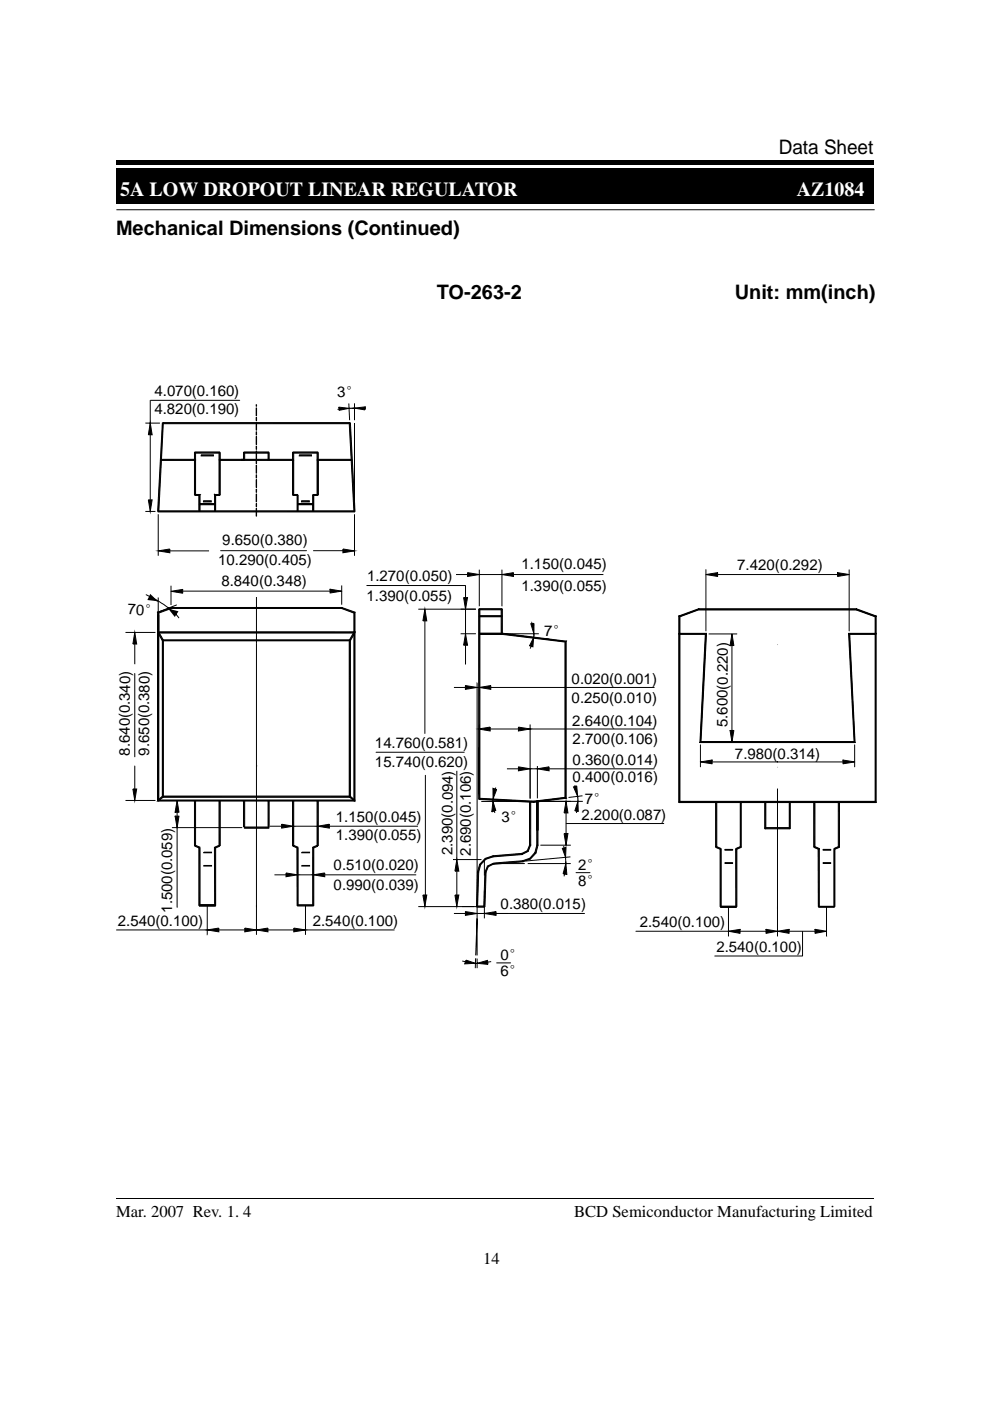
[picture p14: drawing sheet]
<svg xmlns="http://www.w3.org/2000/svg" width="210mm" height="297mm" viewBox="0 0 210 297" stroke-linecap="round" stroke-linejoin="round" font-family="sans-serif">
<defs><g id="words">
<g font-size="4.2">
<text x="165.1" y="32.6">Data Sheet</text>
<text x="24.6" y="49.7">Mechanical Dimensions (Continued)</text>
<text x="92.6" y="63.3">TO-263-2</text>
<text x="155.8" y="63.3">Unit: mm(inch)</text>
</g>
<g font-size="4.2" fill="#fff">
<text x="25.5" y="41.6">5A LOW DROPOUT LINEAR REGULATOR</text>
<text x="169" y="41.6">AZ1084</text>
</g>
<g font-size="3.5">
<text x="24.6" y="258">Mar. 2007 Rev. 1. 4</text>
<text x="121.7" y="258">BCD Semiconductor Manufacturing Limited</text>
<text x="102.4" y="268.1">14</text>
</g>
<g font-size="3.2">
<text x="32.8" y="83.9">4.070(0.160)</text>
<text x="32.8" y="87.7">4.820(0.190)</text>
<text x="71.5" y="84.1">3°</text>
<text x="46.2" y="119.9">10.290(0.405)</text>
<text x="47.1" y="115.6">9.650(0.380)</text>
<text x="46.9" y="124.3">8.840(0.348)</text>
<text x="77.8" y="123.1">1.270(0.050)</text>
<text x="110.6" y="120.5">1.150(0.045)</text>
<text x="110.6" y="125.2">1.390(0.055)</text>
<text x="156.3" y="120.9">7.420(0.292)</text>
<text x="27.1" y="130.3" transform="rotate(2 27.1 130.3)">70°</text>
<text x="77.7" y="127.4">1.390(0.055)</text>
<text x="115.4" y="134.8">7°</text>
<text x="121.2" y="145.1">0.020(0.001)</text>
<text x="121.2" y="149">0.250(0.010)</text>
<text x="121.3" y="153.9">2.640(0.104)</text>
<text x="154.3" y="154.1" transform="rotate(-90 154.3 154.1)">5.600(0.220)</text>
<text x="27.5" y="160.2" transform="rotate(-90 27.5 160.2)">8.640(0.340)</text>
<text x="31.6" y="160.2" transform="rotate(-90 31.6 160.2)">9.650(0.380)</text>
<text x="79.5" y="158.5">14.760(0.581)</text>
<text x="121.4" y="157.8">2.700(0.106)</text>
<text x="155.8" y="161">7.980(0.314)</text>
<text x="79.5" y="162.5">15.740(0.620)</text>
<text x="121.4" y="162.3">0.360(0.014)</text>
<text x="121.4" y="165.8">0.400(0.016)</text>
<text x="123.3" y="173.8">2.200(0.087)</text>
<text x="124" y="170.5">7°</text>
<text x="71.2" y="174.2">1.150(0.045)</text>
<text x="71.2" y="178.1">1.390(0.055)</text>
<text x="106.3" y="174.2">3°</text>
<text x="70.7" y="184.6">0.510(0.020)</text>
<text x="96" y="181.3" transform="rotate(-90 96 181.3)">2.390(0.094)</text>
<text x="99.8" y="181.4" transform="rotate(-90 99.8 181.4)">2.690(0.106)</text>
<text x="122.6" y="184.5">2°</text>
<text x="70.7" y="188.8">0.990(0.039)</text>
<text x="122.6" y="187.8">8°</text>
<text x="25" y="196.4">2.540(0.100)</text>
<text x="36.5" y="193.5" transform="rotate(-90 36.5 193.5)">1.500(0.059)</text>
<text x="66.3" y="196.4">2.540(0.100)</text>
<text x="106.2" y="192.8">0.380(0.015)</text>
<text x="135.7" y="196.5">2.540(0.100)</text>
<text x="106.1" y="203.6">0°</text>
<text x="151.9" y="201.8">2.540(0.100)</text>
<text x="106.1" y="206.9">6°</text>
</g>
</g></defs>
<path d="M24.6 33.9h.5v.9h-.5zM25.1 33.9h160.2v.9h-160.2zM24.7 35.7h160.5v7.5h-160.5z" fill="#000"/>
<path d="M24.7 43.2h160.5M24.7 44.5h160.7M24.7 43.2v-7.5h160.5v7.5" fill="none" stroke="#000" stroke-width=".21"/>
<path d="M23.4 8h35.1v25.2h-35.1z" fill="#fff"/>
<path d="M24.7 254h160.5" fill="none" stroke="#000" stroke-width=".21"/>
<path d="M23.7 80.1h162.5v128.4h-162.5z" fill="#fff"/>
<g fill="none" stroke="#000" stroke-width=".25">
<path d="M41.4 95.9h5.2M46.6 97.5v7.4M51.8 95.9h5.2M62.1 97.5v7.4M62.1 95.9h5.3M67.4 97.5v7.4M42.3 104.8v3.6M42.3 106.9h3.3M63.1 106.9h3.3M33.5 134.1h41.8M33.5 129.8v40M74.2 135.8v33.1h-39.7"/>
<path d="M101.6 134.4h4.8M101.6 129.2v40.2M106.4 129.2v5.2M119.9 135.9v33.3M148.1 129.2h33.5M42.3 179.7v12.3h3.3M45.6 179.7v12.3M46.6 169.7v9.6M51.8 169.7v5.6M51.8 175.5h5.2M62.1 169.7v9.6M63.1 179.7v12.3"/>
<path d="M67.4 169.7v9.6M112.4 169.9v9.3M113.9 169.8v9.4M143.9 170h41.9M151.8 170v9.6M156.1 180v12.2M162.2 175.6h5.2M172.7 170v9.6M173.6 180v12.2M177.9 170v9.6M63.1 192h3.3M101.4 184.9v7.3"/>
<path d="M102.7 184.9v7.3M102.9 184.9v7.3"/>
</g>
<g fill="none" stroke="#000" stroke-width=".21">
<path d="M30.8 89.7h3.1M31.9 89.7l.4 2.5h-.8zM31.9 84.9v21.1M31.9 84.9h18.9M34.1 97.4h7.2v.2h-7.2zM34.4 89.7h.2l-.9 18.7h-.3zM34.5 89.6h39.7v.2h-39.7zM41.2 97.5h.3v7.4h-.3zM41.2 95.9h.3v1.6h-.3zM41.3 95.8h5.3v.3h-5.3zM41.4 97.5v7.4M42.7 96.4h2.6v.3h-2.6z"/>
<path d="M46.4 97.5h.3v7.4h-.3zM46.4 95.9h.3v1.6h-.3zM46.6 97.4h5.2v.2h-5.2zM46.6 97.5v7.4M51.2 97.4h10.9v.2h-10.9zM51.6 95.9h.3v1.6h-.3zM51.8 95.8h5.2v.3h-5.2zM56.8 95.9h.3v1.6h-.3zM62 97.5h.3v7.4h-.3zM62 95.9h.3v1.6h-.3zM62.1 95.8h5.3v.3h-5.3zM62.1 97.5v7.4"/>
<path d="M63.5 96.4h2.5v.3h-2.5zM67.2 97.5h.3v7.4h-.3zM67.2 95.9h.3v1.6h-.3zM67.4 97.4h7.2v.2h-7.2zM67.4 97.4v7.5M71.8 86.3l2.2 .3-2.1 .4zM72.8 86.7l-1.2 .1M74 85.5l.1 3.6M74 89.7h.3l1 18.7h-.3zM75.2 86.5l2.3-.2-.1 .6zM75.2 85.5v3.6M75.2 89.7v18.7"/>
<path d="M75.2 86.5l-1.2 .1M76.4 86.6l1.2 .1M30.8 108.4h2.2M31.5 106h.8l-.4 2.4zM33.5 116.8l2.5-.4v.8zM33.5 108.3h41.7v.2h-41.7zM33.5 109v8.8M36 116.8h8.3M41.3 104.8h1.1l-.2 .3h-.9zM42.2 105.1l.2-.3v3.6h-.2zM42.3 106.8h3.3v.2h-3.3zM42.3 106.9h3.3"/>
<path d="M42.3 104.9v3.5M43.1 106.2h1.7v.2h-1.7zM45.5 104.8h1.1v.3h-.9zM45.5 104.8l.2 .3v3.3h-.2zM45.6 104.8v3.6v-3.5M46.8 116.8h18.2M62.1 104.8h1v.3h-1zM63 104.9h.2v3.5h-.2zM63.1 106.8h3.3v.2h-3.3zM63.1 108.4v-3.5v3.5M63.1 106.9h3.3M63.9 106.2h1.7v.2h-1.7z"/>
<path d="M66.3 104.9h.2v3.5h-.2zM66.4 104.8h1v.3h-1zM66.4 104.9v3.5M66.5 116.8h8.5M72.7 116.4l2.5 .4-2.5 .4zM75.2 109v8.8M26.6 134.1h6.4M28.6 134.1l.4 2.4h-.8zM28.6 136.5v4.3M31 126.1a23.8 23.8 0 0 1 6.2 4l.7 .9M31.9 126.7l1.6 .8M33.4 134.1h.3v35.5l-.3 .2z"/>
<path d="M33.4 130.4h.3v3.7h-.3zM33.4 129.8l2.8-1 .1 .2-2.6 1zM33.4 129.8l.3 .2v4.1h-.3zM33.4 134.2l.3-.2 .9 1.7-.2 .1zM33.5 134h41.8l-.3 .2h-41.5zM33.5 126.7v43M34.4 135.8h.2v33.1h-.2zM34.5 135.8v33.1M34.5 135.7h39.7v.2h-39.7zM34.5 135.8h39.7M36.3 128.8h18v.2h-18zM36.3 125.4l2.4-.4v.8z"/>
<path d="M36.3 124.2v4.1M36.3 128.9h36.2M37.3 130.1l.1 .1M37.4 128.3l-3.9 1.5M38.7 125.3h31.3M54.3 128.8h18.2v.2h-18.2zM54.4 126.6v71.6M70 124.9l2.5 .4-2.5 .4zM72.5 124.1v4.1M72.5 128.8l2.8 1-.3 .2-2.6-1zM74 135.8h.3v33.1h-.3zM74.2 135.8v33.1"/>
<path d="M75 134.2l.3-.2v35.8l-.3-.2zM75 134l.3 .2-1 1.6-.2-.1zM75 130l.3-.2v4.3h-.3zM75.2 130.4v39.3h-41.7v-35.6h41.7M77.8 124.1h20.8M88.7 129.2h12.2h-3.2M90.1 129.2l.4 2.4h-.8zM90.1 131.6v24M96.7 121.8h2.4M97.7 134.4h3.2M98.3 126.7h.8l-.4 2.5zM98.7 136.8v4"/>
<path d="M98.7 129.2v5.2M98.7 134.4l.4 2.4h-.8zM98.7 124.1v2.6M99.1 121.4l2.5 .4-2.5 .4zM101.5 129.2h.2v40.2h-.2zM101.6 129.1h4.8v.2h-4.8zM101.6 134.2h4.8v.3h-4.8zM101.6 130.5h4.8v.3h-4.8zM101.6 134.4h4.8l13.5 1.6v33.1l-6.7 .9-11.6-.6M101.6 120.8v7.7M101.6 121.8h4.8M101.6 130.7h4.8"/>
<path d="M106.3 129.2h.2v5.2h-.2zM106.4 121.8l2.5-.4v.8zM106.4 134.2l13.6 1.7-.2 .2-13.4-1.6zM106.4 120.8v7.7M107 134.4h7.2M108.9 121.8h19M112.5 132.2h.7v2.2zM112.8 131.9l.3 1.2M112.9 136.4l-.5 1.1M113.1 135.2l-.1 1.9-.7-.2zM113.2 134.4l-.1 .8M115.3 135.5h1.2"/>
<path d="M119.8 136.1l.2-.2v33.3l-.2-.1zM143.9 134.4h.3v35.5l-.3 .2zM143.9 130.6l.3 .2v3.6h-.3zM143.9 130.6l4.2-1.5 .1 .2-4 1.5zM144 134.3h5.8l-.3 .2h-5.5zM144 134.4h5.8M148.1 129.1h33.5l-.1 .2h-33.3zM149.5 134.5l.3-.2-1.2 22.9-.2 .2zM149.7 121.8l2.4-.4v.8zM149.7 120.8v13M150.3 134.4h5.9M152.1 121.8h25.5"/>
<path d="M155.2 134.4l.4 2.5h-.8zM155.2 136.9v18M177.6 121.4l2.4 .4-2.4 .4zM179.9 134.3h5.9l-.3 .2h-5.3zM179.9 134.3l.3 .2 1.1 22.9-.2-.2zM179.9 134.4h5.9M180 120.8v13M181.5 129.2l4.2 1.5M181.6 129.2h-33.5l-4.1 1.5v39.3h41.7l-.1-35.6M181.6 129.1l4.2 1.5-.3 .2-4-1.5zM185.5 134.5l.3-.2v35.9l-.3-.3zM185.5 130.8l.3-.2v3.8h-.3z"/>
<path d="M185.6 130.7l.1 3.7h-5.7l1.2 22.9M185.7 130.6v39.6M28.6 142.8v17.7M79.7 159.5h18.7M96.2 145.8h2.5M98.7 145.4l2.5 .4-2.5 .4zM101.2 145.8h.4M101.2 144.8v46.8M101.5 154.6l2.4-.4v.8zM101.5 158.4v10M101.6 145.8l2.5-.4v.8zM101.6 153.6v15.1"/>
<path d="M103.9 154.6h6.1M104.1 145.8h34.7M109.9 154.2l2.5 .4-2.5 .4zM112.4 153.6v15.7M112.4 154.6h26.4M148.4 157.4l.2-.2h32.5l.2 .2zM148.4 157.3h32.9M148.5 157.3l1.2-22.9h-5.7v35.6h41.6M148.5 157.9v4.7M154.8 154.9h.8l-.4 2.4zM181.2 157.9v4.7M26.6 169.7h6.4"/>
<path d="M28.2 167.3h.8l-.4 2.4zM28.6 162.4v5.3M33.4 169.8l.3-.2h41.3l.3 .2zM33.4 169.7h41.9M33.5 169.6l.9-.8 .2 .2-1 .8zM34.5 168.8h39.7v.2h-39.7zM36.5 175.5h14.8M37.1 173h.9l-.5 2.5zM37.5 171l.1 21.4M37.5 169.7l.5 2.5h-.9zM41.2 169.7h.3v9.6h-.3zM41.4 179.2l1 .4-.2 .2-.9-.4z"/>
<path d="M42.2 179.7h.2v12.3h-.2zM45.5 179.7h.2v12.3h-.2zM45.6 179.6l.9-.4 .1 .2-.9 .4zM46.4 169.7h.3v9.6h-.3zM51.6 169.7h.3v5.6h-.3zM51.8 175.3h5.2v.3h-5.2zM56.8 169.7h.3v5.6h-.3zM57.2 175.2h2.5M59.7 174.8l2.4 .4-2.4 .4zM62 169.7h.3v9.6h-.3zM62.1 175.2h5.3M62.2 174.1l-.1 4.6"/>
<path d="M62.2 179.2l.9 .4v.2l-1-.4zM62.9 179.7h.3v12.3h-.2zM66.3 179.7h.2v12.3h-.2zM66.4 179.6l.9-.4 .1 .2-.9 .4zM67.2 169.7h.3v9.6h-.3zM67.4 175.2l2.4-.4v.8zM67.4 174.1v4.6M69.8 175.2h18.8M74.3 168.8l.9 .8-.1 .2-1-.8zM90.2 164.4v25.5M96.9 163.4v18.8M101.6 169.2l11.6 .7v.2l-11.6-.6z"/>
<path d="M102 169.9h10.4M104.5 167.1l.8 .3-.8 2zM104.5 169.9l.6 1.9-.8 .3zM104.5 169.4v.5M104.6 171.2l.3 1.2M105.1 167l-.4 1.1M107.5 163h2.4M109.9 162.6l2.5 .4-2.5 .4zM112.3 179.2h.2l-.5 1.3-.2-.1zM112.3 169.9h.2v9.3h-.2zM112.4 169.9h11.2M112.4 163h1.5"/>
<path d="M113.2 169.9l6.6-.8 .2 .1-6.8 .9zM113.8 179.2h.3l-.5 1.7-.2-.2zM113.8 169.8h.3v9.4h-.3zM113.8 169.9h.3v6h-.3zM113.8 169.9h.3v6.1h-.3zM113.9 163l2.5-.4v.8zM113.9 162.4v6.9M114.6 179.2h6.4M116.4 163h22.4M119.2 179.9l.8-.2-.1 2.1zM119.5 179.3l.3 1.3M119.6 176.7h.8l-.4 2.5z"/>
<path d="M120 169.9l.4 2.5h-.8zM120 172.4v4.3M120.1 174.6h20.6M121.6 166.8l.7-.2 .2 2.2zM121.9 166.5l.4 1.1M122.5 171.2l-.3 1.2M122.5 168.8v1.1M122.5 169.9l.1 2.1-.7-.1zM123.5 168.7l-3 .4M144.2 169.9h41.3l.3 .3h-41.9zM148.5 161.5l2.5-.4v.8zM150.1 161.5h28.6"/>
<path d="M151.7 170h.3v9.6h-.3zM151.9 179.5l.9 .4v.2l-1-.4zM152.7 180h.2v12.2h-.2zM156 180h.2v12.2h-.2zM156.1 179.9l.9-.4 .1 .2-.9 .4zM157 170h.2v9.6h-.2zM157.1 170v9.6M162.1 170h.3v5.7h-.3zM162.2 175.5h5.2v.2h-5.2zM164.9 167.3l-.1 25.5M167.3 170h.3v5.7h-.3zM167.4 170v5.7"/>
<path d="M172.5 170h.3v9.6h-.3zM172.7 179.5l1 .4-.1 .2-1-.4zM173.5 180h.2v12.2h-.2zM176.8 180h.2v12.2h-.2zM176.9 179.9l.9-.4 .1 .2-.9 .4zM176.9 180v12.2M177.7 170h.3v9.6h-.3zM178.7 161.1l2.5 .4-2.5 .4zM24.6 197.2h27.3M42.3 191.8h3.3v.3h-3.3zM43.2 180.7h1.7v.1h-1.7zM43.2 183.5h1.7v.1h-1.7z"/>
<path d="M43.9 192l.1 6.2M43.9 197.2l2.5-.4v.8zM51.9 196.8l2.5 .4-2.5 .4zM54.4 197.2l2.4-.4v.8zM56.8 197.2h26.9M58.2 185.5h2.4M60.6 185.1l2.5 .4-2.5 .4zM62.3 196.8l2.5 .4-2.5 .4zM63.1 181.7v4.8M63.1 185.5h3.3M63.1 191.8h3.3v.3h-3.3zM64 180.7h1.6v.1h-1.6z"/>
<path d="M64 183.5h1.6v.1h-1.6zM64.8 192v6.2M66.4 185.5l2.5-.4v.8zM66.4 181.7v4.8M68.9 185.5h19.3M88.7 192.2h11.8M89.7 189.8h.8l-.4 2.4zM96.1 182.2h6M96.2 193.7h2.5M96.5 189.8h.8l-.4 2.4zM96.9 182.2l.4 2.5h-.8zM96.9 184.7v5.1"/>
<path d="M98.1 192.2h3.1M98.7 193.3l2.5 .4-2.5 .4zM101.2 192.1h1.5v.2h-1.5zM101.2 192.3v2.4M101.2 193.7h22.8M101.2 184.8l.3 .1-.2 7.3h-.3zM101.7 183.2l.2 .1-.4 1.6-.3-.1zM102.7 193.7l2.5-.4v.8zM102.7 182.2v3.4M102.7 188.8v3.4M102.7 192.3v2.4M102.8 184.9h.3l-.3 7.3h-.2z"/>
<path d="M102.9 182l1.6-.6v.3l-1.5 .5zM102.9 182l.1 .2-1.1 1.1-.2-.1zM103.4 183.6l1.2-.6v.2l-1.1 .6zM103.4 183.6l.1 .2-.4 1.1h-.3zM104.5 181.4l6.2-.5v.3l-6.2 .5zM104.6 183l6.2-.5v.2l-6.2 .5zM104.6 183.1h6.7M105.2 193.7h2.4M110.7 180.9l1.1-.5 .2 .1-1.3 .7zM110.8 182.5l1.5-.5 .2 .1-1.7 .6zM111.9 183.1h9.1M113.4 180.7l.2 .2-1.1 1.2-.2-.1z"/>
<path d="M119.9 181.8l.1 1.3M120 184.3l-.4 1.5M120 183.1l.2 2.3-.8-.1zM120.9 181.7l-9.5 .9M122.1 185h3M134.8 197.4h27.6M152.8 192.2h3.3v.2h-3.3zM152.8 192.3h3.3M153.7 180.1h1.6v.2h-1.6zM153.7 182.9h1.6v.1h-1.6zM154.5 192.2v6.3M154.5 197.4l2.4-.4v.9z"/>
<path d="M162.4 197l2.4 .4-2.4 .5zM164.8 192.2l.1 6.3M164.8 197.4l2.5-.4v.9zM167.3 197.4h5.5M170.2 197.5v5.2h-18.6M172.8 197l2.4 .4-2.4 .5zM173.6 192.3h3.3M173.6 192.2h3.3v.2h-3.3zM174.5 180.1h1.6v.2h-1.6zM174.5 182.9h1.6v.1h-1.6zM175.2 192.2l.1 6.3M98 203.8l1.6 .3"/>
<path d="M98.8 203.6l2 .6-2.3 .2zM100.8 203.2v2.1M100.9 202.6l.3-7.9v7.9M101.2 204.2l2.2-.6 .1 .9zM101.2 203.2v2.1M104.1 203.9l-1.7 .3M105.3 204.2h3"/>
</g>
<g fill="#000">
<path d="M31.9 89.7l.4 2.5h-.8zM41.2 95.9l.3 1.6h-.3zM41.2 95.9h.3v1.6zM46.4 95.9l.3 1.6h-.3zM46.4 95.9h.3v1.6zM51.6 95.9l.3 1.6h-.3zM51.6 95.9h.3v1.6zM56.8 95.9l.3 1.6h-.3zM56.8 95.9h.3v1.6zM62 95.9l.3 1.6h-.3zM62 95.9h.3v1.6zM67.2 95.9l.3 1.6h-.3z"/>
<path d="M67.2 95.9h.3v1.6zM71.8 86.3l2.2 .3-2.1 .4zM75.2 86.5l2.3-.2-.1 .6zM31.5 106h.8l-.4 2.4zM34.4 89.7l-.7 18.7h-.3zM34.4 89.7h.2l-.9 18.7zM33.5 116.8l2.5-.4v.8zM41.4 104.8h1l-1 .3zM41.4 105.1l1-.3-.2 .3zM43.1 106.2h1.7l-1.7 .2zM43.1 106.4l1.7-.2v.2zM45.7 105.1l.9-.3v.3z"/>
<path d="M45.5 104.8h1.1l-.9 .3zM62.1 104.8h1l-1 .3zM62.1 105.1l1-.3v.3zM63.9 106.2h1.7l-1.7 .2zM63.9 106.4l1.7-.2v.2zM66.4 104.8h1l-1 .3zM66.4 105.1l1-.3v.3zM72.7 116.4l2.5 .4-2.5 .4zM74 89.7l1.3 18.7h-.3zM74 89.7h.3l1 18.7zM28.6 134.1l.4 2.4h-.8zM31.9 125.9l1.6 1.6-2.3-.3z"/>
<path d="M33.4 134.2l1.2 1.5-.2 .1zM33.4 134.2l.3-.2 .9 1.7zM33.4 129.8l2.8-1-2.5 1.2zM33.7 130l2.5-1.2 .1 .2zM35.7 129.1l2.1 .5-.7 1.2zM36.3 125.4l2.4-.4v.8zM70 124.9l2.5 .4-2.5 .4zM72.4 129l2.9 .8-.3 .2zM72.5 128.8l2.8 1-2.9-.8zM75 134l-.7 1.8-.2-.1zM75 134l.3 .2-1 1.6zM90.1 129.2l.4 2.4h-.8z"/>
<path d="M98.3 126.7h.8l-.4 2.5zM98.7 134.4l.4 2.4h-.8zM99.1 121.4l2.5 .4-2.5 .4zM106.4 121.8l2.5-.4v.8zM113.1 135.2l-.1 1.9-.7-.2zM112.5 132.2h.7v2.2zM106.4 134.5l13.6 1.4-.2 .2zM106.4 134.2l13.6 1.7-13.6-1.4zM143.9 130.6l4.2-1.5-3.9 1.7zM144.2 130.8l3.9-1.7 .1 .2zM149.7 121.8l2.4-.4v.8zM155.2 134.4l.4 2.5h-.8z"/>
<path d="M177.6 121.4l2.4 .4-2.4 .4zM179.9 134.3l1.4 23.1-.2-.2zM179.9 134.3l.3 .2 1.1 22.9zM181.5 129.3l4.3 1.3-.3 .2zM181.6 129.1l4.2 1.5-4.3-1.3zM98.7 145.4l2.5 .4-2.5 .4zM101.5 154.6l2.4-.4v.8zM101.6 145.8l2.5-.4v.8zM109.9 154.2l2.5 .4-2.5 .4zM149.5 134.5l-.9 22.7-.2 .2zM149.5 134.5l.3-.2-1.2 22.9zM154.8 154.9h.8l-.4 2.4z"/>
<path d="M28.2 167.3h.8l-.4 2.4zM33.5 169.6l1-.8-.9 1zM34.5 168.8l.1 .2-1 .8zM37.1 173.1h.9l-.5 2.4zM37.5 169.7l.5 2.5h-.9zM41.3 179.4l1.1 .2-.2 .2zM41.4 179.2l1 .4-1.1-.2zM45.6 179.6l.9-.4-.8 .6zM45.7 179.8l.8-.6 .1 .2zM59.7 174.8l2.4 .4-2.4 .4zM62.1 179.4l1 .2v.2zM62.2 179.2l.9 .4-1-.2z"/>
<path d="M66.4 179.6l.9-.4-.8 .6zM66.5 179.8l.8-.6 .1 .2zM67.4 175.2l2.4-.4v.8zM74.1 169l1.1 .6-.1 .2zM74.3 168.8l.9 .8-1.1-.6zM101.6 169.5l11.6 .4v.2zM101.6 169.2l11.6 .7-11.6-.4zM104.5 169.9l.6 1.9-.8 .3zM104.5 167.1l.8 .3-.8 2zM109.9 162.6l2.5 .4-2.5 .4zM113.2 169.9l6.6-.8-6.6 1zM113.2 170.1l6.6-1 .2 .1z"/>
<path d="M113.9 163l2.5-.4v.8zM119.6 176.7h.8l-.4 2.5zM120 169.9l.4 2.5h-.8zM119.2 179.9l.8-.2-.1 2.1zM122.5 169.9l.1 2.1-.7-.1zM121.6 166.9l.7-.3 .2 2.2zM148.5 161.5l2.5-.4v.8zM151.8 179.7l1 .2v.2zM151.9 179.5l.9 .4-1-.2zM156.1 179.9l.9-.4-.8 .6zM156.2 180.1l.8-.6 .1 .2zM172.6 179.7l1.1 .2-.1 .2z"/>
<path d="M172.7 179.5l1 .4-1.1-.2zM176.9 179.9l.9-.4-.8 .6zM177 180.1l.8-.6 .1 .2zM178.7 161.1l2.5 .4-2.5 .4zM43.2 180.7h1.7l-1.7 .1zM43.2 180.8l1.7-.1v.1zM43.2 183.5h1.7l-1.7 .1zM43.2 183.6l1.7-.1v.1zM43.9 197.2l2.5-.4v.8zM51.9 196.8l2.5 .4-2.5 .4zM54.4 197.2l2.4-.4v.8zM60.6 185.1l2.5 .4-2.5 .4z"/>
<path d="M62.3 196.8l2.5 .4-2.5 .4zM64 180.7h1.6l-1.6 .1zM64 180.8l1.6-.1v.1zM64 183.5h1.6l-1.6 .1zM64 183.6l1.6-.1v.1zM66.4 185.5l2.5-.4v.8zM89.7 189.8h.8l-.4 2.4zM96.5 189.8h.8l-.4 2.4zM96.9 182.2l.4 2.5h-.8zM98.7 193.3l2.5 .4-2.5 .4zM101.2 192.1h1.5l-1.5 .2zM101.2 192.3l1.5-.2v.2z"/>
<path d="M101.7 183.2l.2 .1-.7 1.6zM101.9 183.3l-.4 1.6h-.3zM102.9 182l.1 .2-1.3 1zM101.7 183.2l1.3-1-1.1 1.1zM103.4 183.6l.1 .2-.7 1.1zM103.5 183.8l-.4 1.1h-.3zM102.9 182l1.6-.6v.3zM102.9 182l1.6-.3-1.5 .5zM104.5 181.4l6.2-.5-6.2 .8zM104.5 181.7l6.2-.8v.3zM103.4 183.6l1.2-.6v.2zM103.4 183.6l1.2-.4-1.1 .6z"/>
<path d="M104.6 183l6.2-.5-6.2 .7zM104.6 183.2l6.2-.7v.2zM102.7 193.7l2.5-.4v.8zM110.7 180.9l1.3-.4-1.3 .7zM110.7 180.9l1.1-.5 .2 .1zM110.8 182.5l1.5-.5 .2 .1zM110.8 182.5l1.7-.4-1.7 .6zM112.3 179.2h.2l-.7 1.2zM112.5 179.2l-.5 1.3-.2-.1zM113.4 180.7l.2 .2-1.3 1.1zM112.3 182l1.3-1.1-1.1 1.2zM113.8 179.2h.3l-.7 1.5z"/>
<path d="M114.1 179.2l-.5 1.7-.2-.2zM120 183.1l.2 2.3-.8-.1zM153.7 180.1h1.7l-1.7 .2zM153.7 180.3l1.7-.2v.2zM153.7 182.9h1.7l-1.7 .1zM153.7 183l1.7-.1v.1zM154.5 197.4l2.4-.4v.9zM162.4 197l2.4 .4-2.4 .5zM164.8 197.4l2.5-.4v.9zM172.8 197l2.4 .4-2.4 .5zM174.5 180.1h1.6l-1.6 .2zM174.5 180.3l1.6-.2v.2z"/>
<path d="M174.5 182.9h1.6l-1.6 .1zM174.5 183l1.6-.1v.1zM98.8 203.6l2 .6-2.3 .2zM101.2 204.2l2.2-.6 .1 .9z"/>
</g>
<g fill="none" stroke="#000" stroke-width=".23">
<path d="M34.1 97.5h7.2v7.4M34.5 89.7h39.7M42.7 96.6h2.6M46.6 97.5h15.5M63.5 96.6h2.5M67.4 97.5h7.2M33.5 108.4h41.7M66.4 104.9v3.5M75.2 129.8v40M101.6 129.2h4.8M101.6 130.7h4.8M144 130.6v39.5"/>
<path d="M41.3 169.7v9.6M56.9 169.7v5.6M66.4 179.7v12.3M152.8 180v12.2M162.3 170v5.7M101.1 184.9v7.3"/>
</g>
<path d="M42.3 192h3.3M63.1 192h3.3" fill="none" stroke="#0ff" stroke-width=".21"/>
<path d="M54.3 136.4h.1M164.8 136.7h.1M54.4 162.4h.1M164.8 162.7h.1M164.8 188.7h.1" fill="none" stroke="#0f0" stroke-width=".21"/>
<path d="M54.3 107.8l.1 1.6zM54.3 106.8l.1 .6zM54.3 104.7v1.7zM54.3 103.7v.7zM54.3 101.7l.1 1.7zM54.3 100.6l.1 .7zM54.3 98.7v1.7zM54.3 97.6v.7zM54.3 95.6l.1 1.7zM54.3 94.6l.1 .7zM54.3 92.5v1.8zM54.3 91.5v.7zM54.3 89.5l.1 1.7zM54.3 88.5l.1 .7zM54.3 86.5l.1 1.7zM54.3 85.8l.1 .3z" fill="#000" stroke="#000" stroke-width=".21"/>
<use href="#words"/>
</svg>
